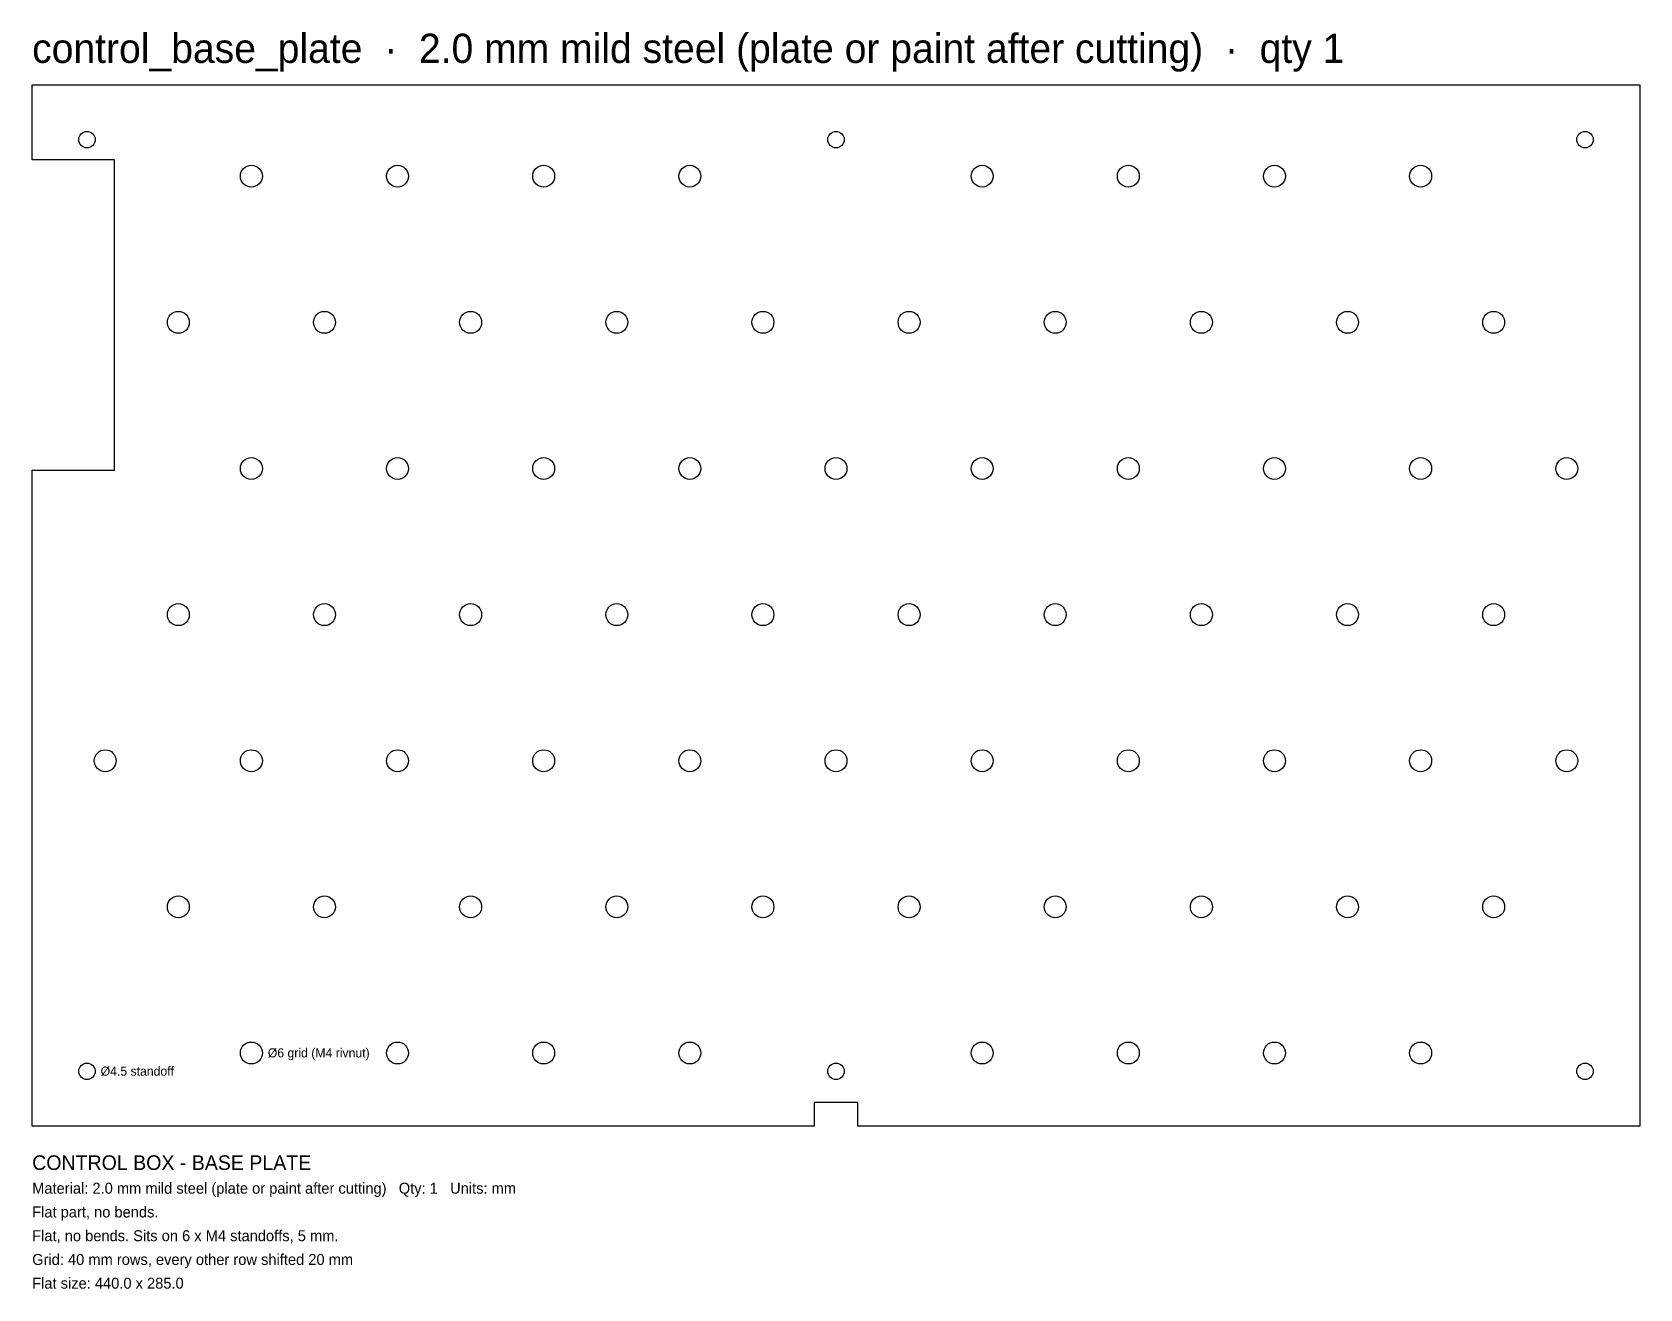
# Model space of a CAD drawing. Header units: millimetres. Extents: x 0 to 1608, y -1843 to 53.
# Drawn here: x 0 to 440, y -876.2 to -532.2 of the extents above; entities that cross this region are included whole.
import ezdxf

# ---------------------------------------------------------------- set-up
doc = ezdxf.new("R2010")
doc.units = ezdxf.units.MM
for name, color, linetype in [('Leaders', 5, 'CONTINUOUS'), ('Part Labels', 2, 'Continuous'), ('Title', 7, 'CONTINUOUS'), ('Visible', 7, 'CONTINUOUS')]:
    doc.layers.add(name, color=color, linetype=linetype)

msp = doc.modelspace()

# ---------------------------------------------------------------- linework, layer by layer
at = {"layer": 'Visible'}
for p, q in [((0, -546.64), (440, -546.64)), ((0, -567.14), (0, -546.64)), ((440, -546.64), (440, -831.64)), ((22.5, -567.14), (0, -567.14)), ((22.5, -652.14), (22.5, -567.14)), ((0, -831.64), (0, -652.14)), ((0, -652.14), (22.5, -652.14)), ((226, -825.14), (214, -825.14)), ((214, -825.14), (214, -831.64)), ((226, -831.64), (226, -825.14)), ((214, -831.64), (0, -831.64)), ((440, -831.64), (226, -831.64))]:
    msp.add_line(p, q, dxfattribs=at)
for centre, radius in [((15, -561.64), 2.25), ((220, -561.64), 2.25), ((425, -561.64), 2.25), ((60, -571.64), 3), ((100, -571.64), 3), ((140, -571.64), 3), ((180, -571.64), 3), ((260, -571.64), 3), ((300, -571.64), 3), ((340, -571.64), 3), ((380, -571.64), 3), ((40, -611.64), 3), ((80, -611.64), 3), ((120, -611.64), 3), ((160, -611.64), 3), ((200, -611.64), 3), ((240, -611.64), 3), ((280, -611.64), 3), ((320, -611.64), 3), ((360, -611.64), 3), ((400, -611.64), 3), ((60, -651.64), 3), ((100, -651.64), 3), ((140, -651.64), 3), ((180, -651.64), 3), ((220, -651.64), 3), ((260, -651.64), 3), ((300, -651.64), 3), ((340, -651.64), 3), ((380, -651.64), 3), ((420, -651.64), 3), ((40, -691.64), 3), ((80, -691.64), 3), ((120, -691.64), 3), ((160, -691.64), 3), ((200, -691.64), 3), ((240, -691.64), 3), ((280, -691.64), 3), ((320, -691.64), 3), ((360, -691.64), 3), ((400, -691.64), 3), ((20, -731.64), 3), ((60, -731.64), 3), ((100, -731.64), 3), ((140, -731.64), 3), ((180, -731.64), 3), ((220, -731.64), 3), ((260, -731.64), 3), ((300, -731.64), 3), ((340, -731.64), 3), ((380, -731.64), 3), ((420, -731.64), 3), ((40, -771.64), 3), ((80, -771.64), 3), ((120, -771.64), 3), ((160, -771.64), 3), ((200, -771.64), 3), ((240, -771.64), 3), ((280, -771.64), 3), ((320, -771.64), 3), ((360, -771.64), 3), ((400, -771.64), 3), ((60, -811.64), 3), ((100, -811.64), 3), ((140, -811.64), 3), ((180, -811.64), 3), ((260, -811.64), 3), ((300, -811.64), 3), ((340, -811.64), 3), ((380, -811.64), 3), ((15, -816.64), 2.25), ((220, -816.64), 2.25), ((425, -816.64), 2.25)]:
    msp.add_circle(centre, radius, dxfattribs=at)

# ---------------------------------------------------------------- texts
at = {"layer": 'Leaders'}
for s, p in [('%%c6 grid (M4 rivnut)', (64.5, -812.84)), ('%%c4.5 standoff', (18.75, -817.84))]:
    msp.add_text(s, height=2.5, dxfattribs=at).set_placement(p)
at = {"layer": 'Part Labels'}
msp.add_text('control_base_plate  ·  2.0 mm mild steel (plate or paint after cutting)  ·  qty 1', height=8, dxfattribs=at).set_placement((0, -540.64))
at = {"layer": 'Title'}
for s, height, p in [('CONTROL BOX - BASE PLATE', 4, (0, -843.64)), ('Material: 2.0 mm mild steel (plate or paint after cutting)   Qty: 1   Units: mm', 3, (0, -850.14)), ('Flat part, no bends.', 3, (0, -856.64)), ('Flat, no bends. Sits on 6 x M4 standoffs, 5 mm.', 3, (0, -863.14)), ('Grid: 40 mm rows, every other row shifted 20 mm', 3, (0, -869.64)), ('Flat size: 440.0 x 285.0', 3, (0, -876.14))]:
    msp.add_text(s, height=height, dxfattribs=at).set_placement(p)

doc.saveas('drawing.dxf')
